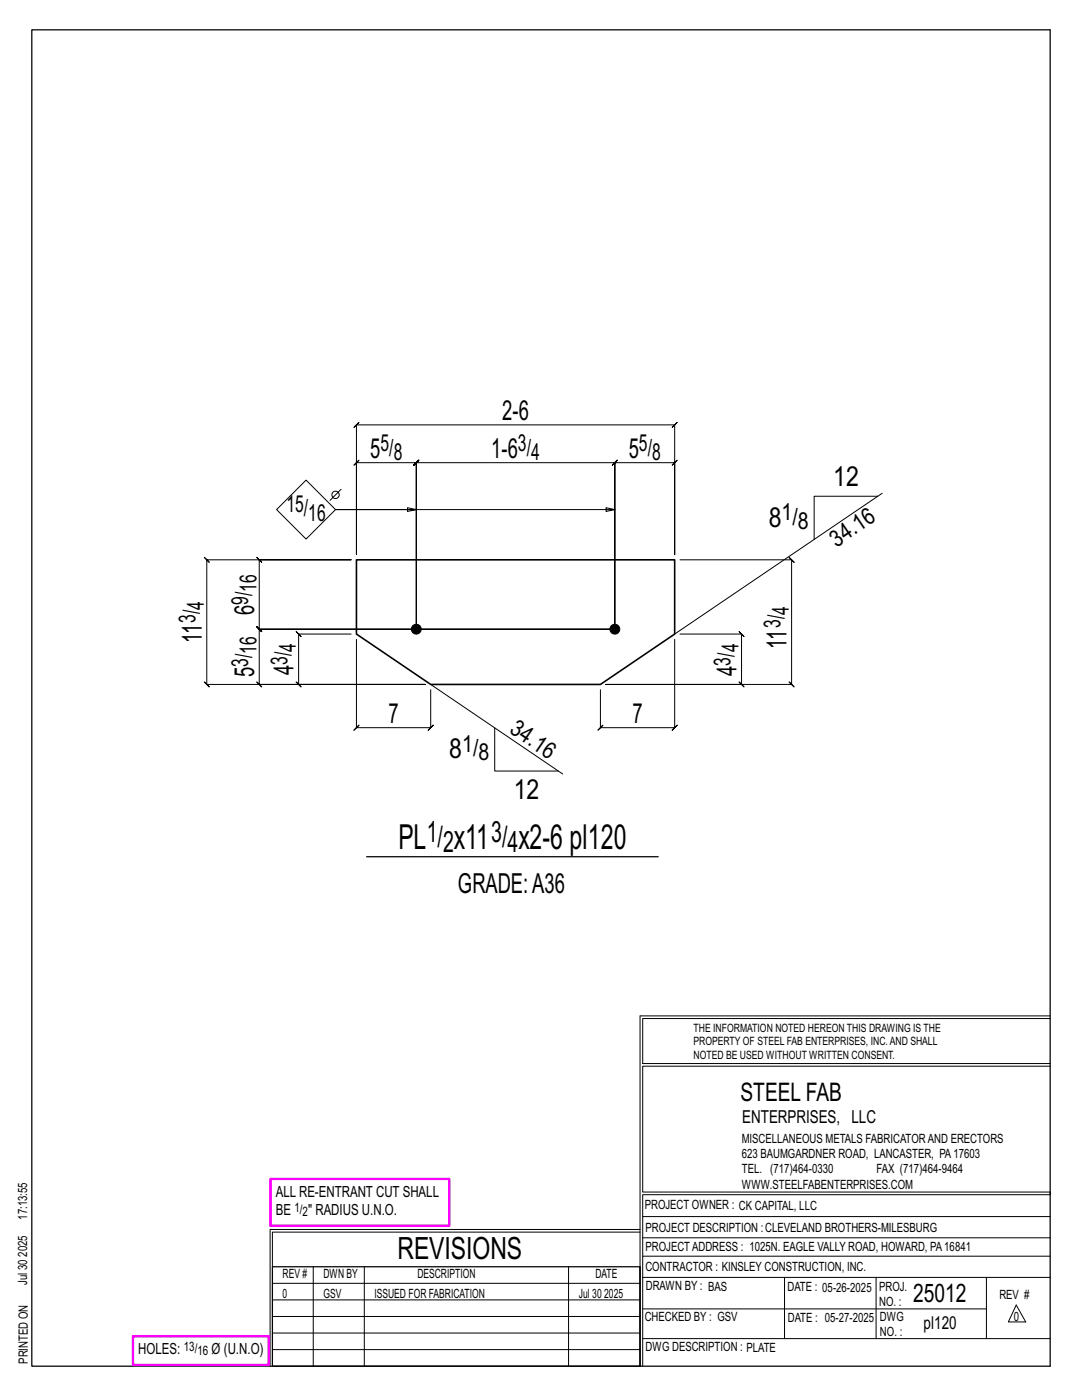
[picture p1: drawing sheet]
<svg xmlns="http://www.w3.org/2000/svg" width="216mm" height="279mm" viewBox="0 0 216 279" stroke-linecap="round" stroke-linejoin="round" font-family="sans-serif">
<defs><g id="words">
<g font-size="6.9">
<text x="79.5" y="169.5">PL</text>
<text x="90.6" y="169.5">x11</text>
<text x="103.5" y="169.5">x2-6 pl120</text>
</g>
<text font-size="6.1" x="79.3" y="251.3">REVISIONS</text>
<g font-size="5.9">
<text x="85.1" y="168">1/</text>
<text x="98" y="168">3/</text>
<text x="88.4" y="170">2</text>
<text x="101.3" y="170">4</text>
</g>
<g font-size="5.5">
<text x="100.2" y="83.8">2-6</text>
<text x="73.9" y="91.3">5</text>
<text x="98" y="91.3">1-6</text>
<text x="125.5" y="91.3">5</text>
<text x="166.2" y="97">12</text>
<text x="153.4" y="105.1">8</text>
<text x="50.7" y="122.7" transform="rotate(-90 50.7 122.7)">6</text>
<text x="40.3" y="128.4" transform="rotate(-90 40.3 128.4)">11</text>
<text x="157" y="129.4" transform="rotate(-90 157 129.4)">11</text>
<text x="50.7" y="135.2" transform="rotate(-90 50.7 135.2)">5</text>
<text x="58.6" y="134.8" transform="rotate(-90 58.6 134.8)">4</text>
<text x="147" y="134.9" transform="rotate(-90 147 134.9)">4</text>
<text x="77.5" y="144.2">7</text>
<text x="126.2" y="144.2">7</text>
<text x="89.6" y="151.3">8</text>
<text x="102.5" y="159.5">12</text>
<text x="91.4" y="178.2">GRADE:A36</text>
</g>
<g font-size="5.1">
<text x="147.8" y="219.8">STEEL FAB</text>
<text x="182.2" y="259.9">25012</text>
</g>
<g font-size="4.7">
<text x="75.9" y="90.1">5/</text>
<text x="78.6" y="91.8">8</text>
<text x="103.4" y="90.1">3/</text>
<text x="106" y="91.8">4</text>
<text x="127.5" y="90.1">5/</text>
<text x="130.1" y="91.8">8</text>
<text x="57.2" y="102.2">15/</text>
<text x="61.5" y="103.9">16</text>
<text x="155.9" y="103.9">1/</text>
<text x="159.2" y="105.5">8</text>
<text x="166.9" y="109.3" transform="rotate(-34 166.9 109.3)">34.16</text>
<text x="51.2" y="118.1" transform="rotate(-90 51.2 118.1)">16</text>
<text x="39" y="124.3" transform="rotate(-90 39 124.3)">3/</text>
<text x="40.7" y="121.7" transform="rotate(-90 40.7 121.7)">4</text>
<text x="49.5" y="120.7" transform="rotate(-90 49.5 120.7)">9/</text>
<text x="155.7" y="125.3" transform="rotate(-90 155.7 125.3)">3/</text>
<text x="157.4" y="122.7" transform="rotate(-90 157.4 122.7)">4</text>
<text x="51.2" y="130.5" transform="rotate(-90 51.2 130.5)">16</text>
<text x="59" y="130.1" transform="rotate(-90 59 130.1)">4</text>
<text x="147.4" y="130.2" transform="rotate(-90 147.4 130.2)">4</text>
<text x="49.5" y="133.1" transform="rotate(-90 49.5 133.1)">3/</text>
<text x="57.4" y="132.7" transform="rotate(-90 57.4 132.7)">3/</text>
<text x="145.7" y="132.8" transform="rotate(-90 145.7 132.8)">3/</text>
<text x="101.5" y="146.1" transform="rotate(34 101.5 146.1)">34.16</text>
<text x="92.2" y="150.1">1/</text>
<text x="95.5" y="151.8">8</text>
</g>
<g font-size="3.6">
<text x="148.1" y="224.1">ENTERPRISES, LLC</text>
<text x="184.3" y="265.2">pl120</text>
</g>
<g font-size="3.1">
<text x="55" y="238.9">ALL RE-ENTRANT CUT SHALL</text>
<text x="55" y="242.5">BE</text>
<text x="61.5" y="242.5">&quot; RADIUS U.N.O.</text>
<text x="27.6" y="270.2">HOLES:</text>
<text x="42.2" y="270.2">Ø (U.N.O)</text>
</g>
<g font-size="2.6">
<text x="58.8" y="241.8">1/</text>
<text x="60.4" y="242.7">2</text>
<text x="36.7" y="269.6">13/</text>
<text x="39.4" y="270.5">16</text>
</g>
<g font-size="2.5">
<text x="148" y="231.2">623 BAUMGARDNER ROAD, LANCASTER, PA17603</text>
<text x="148" y="228.1">MISCELLANEOUS METALS FABRICATORAND ERECTORS</text>
<text x="148" y="237.2">WWW.STEELFABENTERPRISES.COM</text>
<text x="148" y="234.2">TEL. (717)464-0330</text>
<text x="174.9" y="234.2">FAX (717)464-9464</text>
<text x="5.4" y="243.4" transform="rotate(-90 5.4 243.4)">17:13:55</text>
<text x="128.7" y="241.3">PROJECT OWNER : CK CAPITAL, LLC</text>
<text x="128.8" y="246">PROJECT DESCRIPTION :CLEVELAND BROTHERS-MILESBURG</text>
<text x="5.4" y="250.8" transform="rotate(-90 5.4 250.8)">2025</text>
<text x="128.8" y="249.7">PROJECTADDRESS : 1025N. EAGLE VALLY ROAD, HOWARD, PA16841</text>
<text x="5.4" y="256.5" transform="rotate(-90 5.4 256.5)">Jul 30</text>
<text x="56.4" y="255">REV #</text>
<text x="64.5" y="255">DWN BY</text>
<text x="83.3" y="255">DESCRIPTION</text>
<text x="118.8" y="255">DATE</text>
<text x="128.8" y="253.7">CONTRACTOR : KINSLEY CONSTRUCTION, INC.</text>
<text x="128.9" y="257.5">DRAWN BY : BAS</text>
<text x="157.1" y="257.6">DATE : 05-26-2025</text>
<text x="175.4" y="257.7">PROJ.</text>
<text x="56.4" y="259">0</text>
<text x="64.5" y="259">GSV</text>
<text x="74.7" y="259">ISSUED FOR FABRICATION</text>
<text x="115.5" y="259">Jul 30</text>
<text x="120.6" y="259">2025</text>
<text x="128.6" y="263.7">CHECKED BY : GSV</text>
<text x="157.2" y="263.7">DATE : 05-27-2025</text>
<text x="175.4" y="260.7">NO. :</text>
<text x="175.6" y="263.7">DWG</text>
<text x="199.4" y="259.2">REV #</text>
<text x="202.3" y="263.7">0</text>
<text x="128.8" y="269.7">DWG DESCRIPTION : PLATE</text>
<text x="175.6" y="266.7">NO. :</text>
<text x="5.5" y="272.2" transform="rotate(-90 5.5 272.2)">PRINTED ON</text>
</g>
<g font-size="2.3">
<text x="138.4" y="208.6">PROPERTY OF STEEL FAB ENTERPRISES, INC.AND SHALL</text>
<text x="138.4" y="205.9">THE INFORMATION NOTED HEREON THIS DRAWING IS THE</text>
<text x="138.4" y="211.3">NOTED BE USED WITHOUT WRITTEN CONSENT.</text>
</g>
</g></defs>
<g fill="none" stroke="#000" stroke-width=".2">
<path d="M61.1 95.8l5.9 5.9-5.9 5.9-5.9-5.9zM68.1 97.7l-2.2 2.2M71.1 84.8l-.5 .5 1-1-.5 .5h63.5l-.5 .5 1-1-.5 .5v25.9v-18.4l.5-.5-1 1 .5-.5h-11.9l.5-.5-1 1 .5-.5v33.3v-33.3l.5-.5-1 1 .5-.5h-39.6l.5-.5-1 1 .5-.5v33.3v-33.3l.5-.5-1 1 .5-.5h-12l.5-.5-1 1 .5-.5v18.4zM175.2 99h-12.7v8.7M176 98.4l-41.4 28.1M40.8 111.2l.5 .5h28.8h-18.4l-.5-.5 1 1-.5-.5v13.9l-.5-.5 1 1-.5-.5h71h-71l-.5-.5 1 1-.5-.5v11l-.5-.5 1 1-.5-.5h33.2h-43.6l.5 .5-1-1 .5 .5v-24.9l.5 .5zM83.1 101.7l-1.8-.4v.8l1.8-.4h-16.1h55.7l-1.8 .4v-.8l1.8 .4M135.7 111.7h22.3l-.5-.5 1 1-.5-.5v24.9l-.5-.5 1 1-.5-.5h-37.1h27.1l.5 .5-1-1 .5 .5v-10.1l.5 .5-1-1 .5 .5h-12.3M70.1 126.5h-10.5l-.5-.5 1 1-.5-.5v10.1l-.5-.5 1 1-.5-.5h25.3M71.1 127.6v17.6l-.5 .5 1-1-.5 .5h14.8l-.5 .5 1-1-.5 .5v-7.5M85.9 136.6l26.4 17.9M134.6 127.6v17.6l.5-.5-1 1 .5-.5h-14.8l.5-.5-1 1 .5-.5v-7.5"/>
<path d="M98.7 145.3v8.6h12.7M127.7 202.7v70M127.7 202.7h81.8M209.5 203.3h-81.3v9h81.3M209.5 212.8h-81.3v25.1h81.3v.5h-81.3v34.3M54.4 259.4h73.3M54.4 256.1h73.3M62.5 252.8v19.9M72.7 252.8v19.9M113.4 252.8v19.9M127.7 245.4h-73.8v27.3M127.7 245.9h-73.3v6.9"/>
<path d="M128.2 242.8h81.3M128.2 254.9h81.3M128.2 250.7h81.3M128.2 247h81.3M156.5 254.9v12.2M174.8 254.9v12.2M196.8 254.9v12.2M54.4 269.3h73.3M54.4 266h73.3M54.4 262.7h73.3M128.2 261.2h68.6M128.2 267.1h81.3"/>
<path d="M202.8 260.4l1.9 3.4h-3.5z"/>
<circle cx="67" cy="98.8" r=".74"/>
</g>
<path d="M6.3 6h203.2v266.7h-203.2zM73.2 171h58.1M54.4 252.8h73.3v19.9h-73.3z" fill="none" stroke="#000" stroke-width=".25"/>
<path d="M54 235.3h35.6v9.3h-35.6zM26.5 266.7h27.1v5.7h-27.1z" fill="none" stroke="#f0f" stroke-width=".5"/>
<g fill="#000" stroke="#000" stroke-width=".2">
<circle cx="83.1" cy="125.6" r=".99"/>
<circle cx="122.7" cy="125.6" r=".99"/>
</g>
<path d="M71.1 111.7h63.5v14.8l-14.8 10.1h-33.9l-14.8-10.1z" fill="none" stroke="#000" stroke-width=".32"/>
<use href="#words"/>
</svg>
